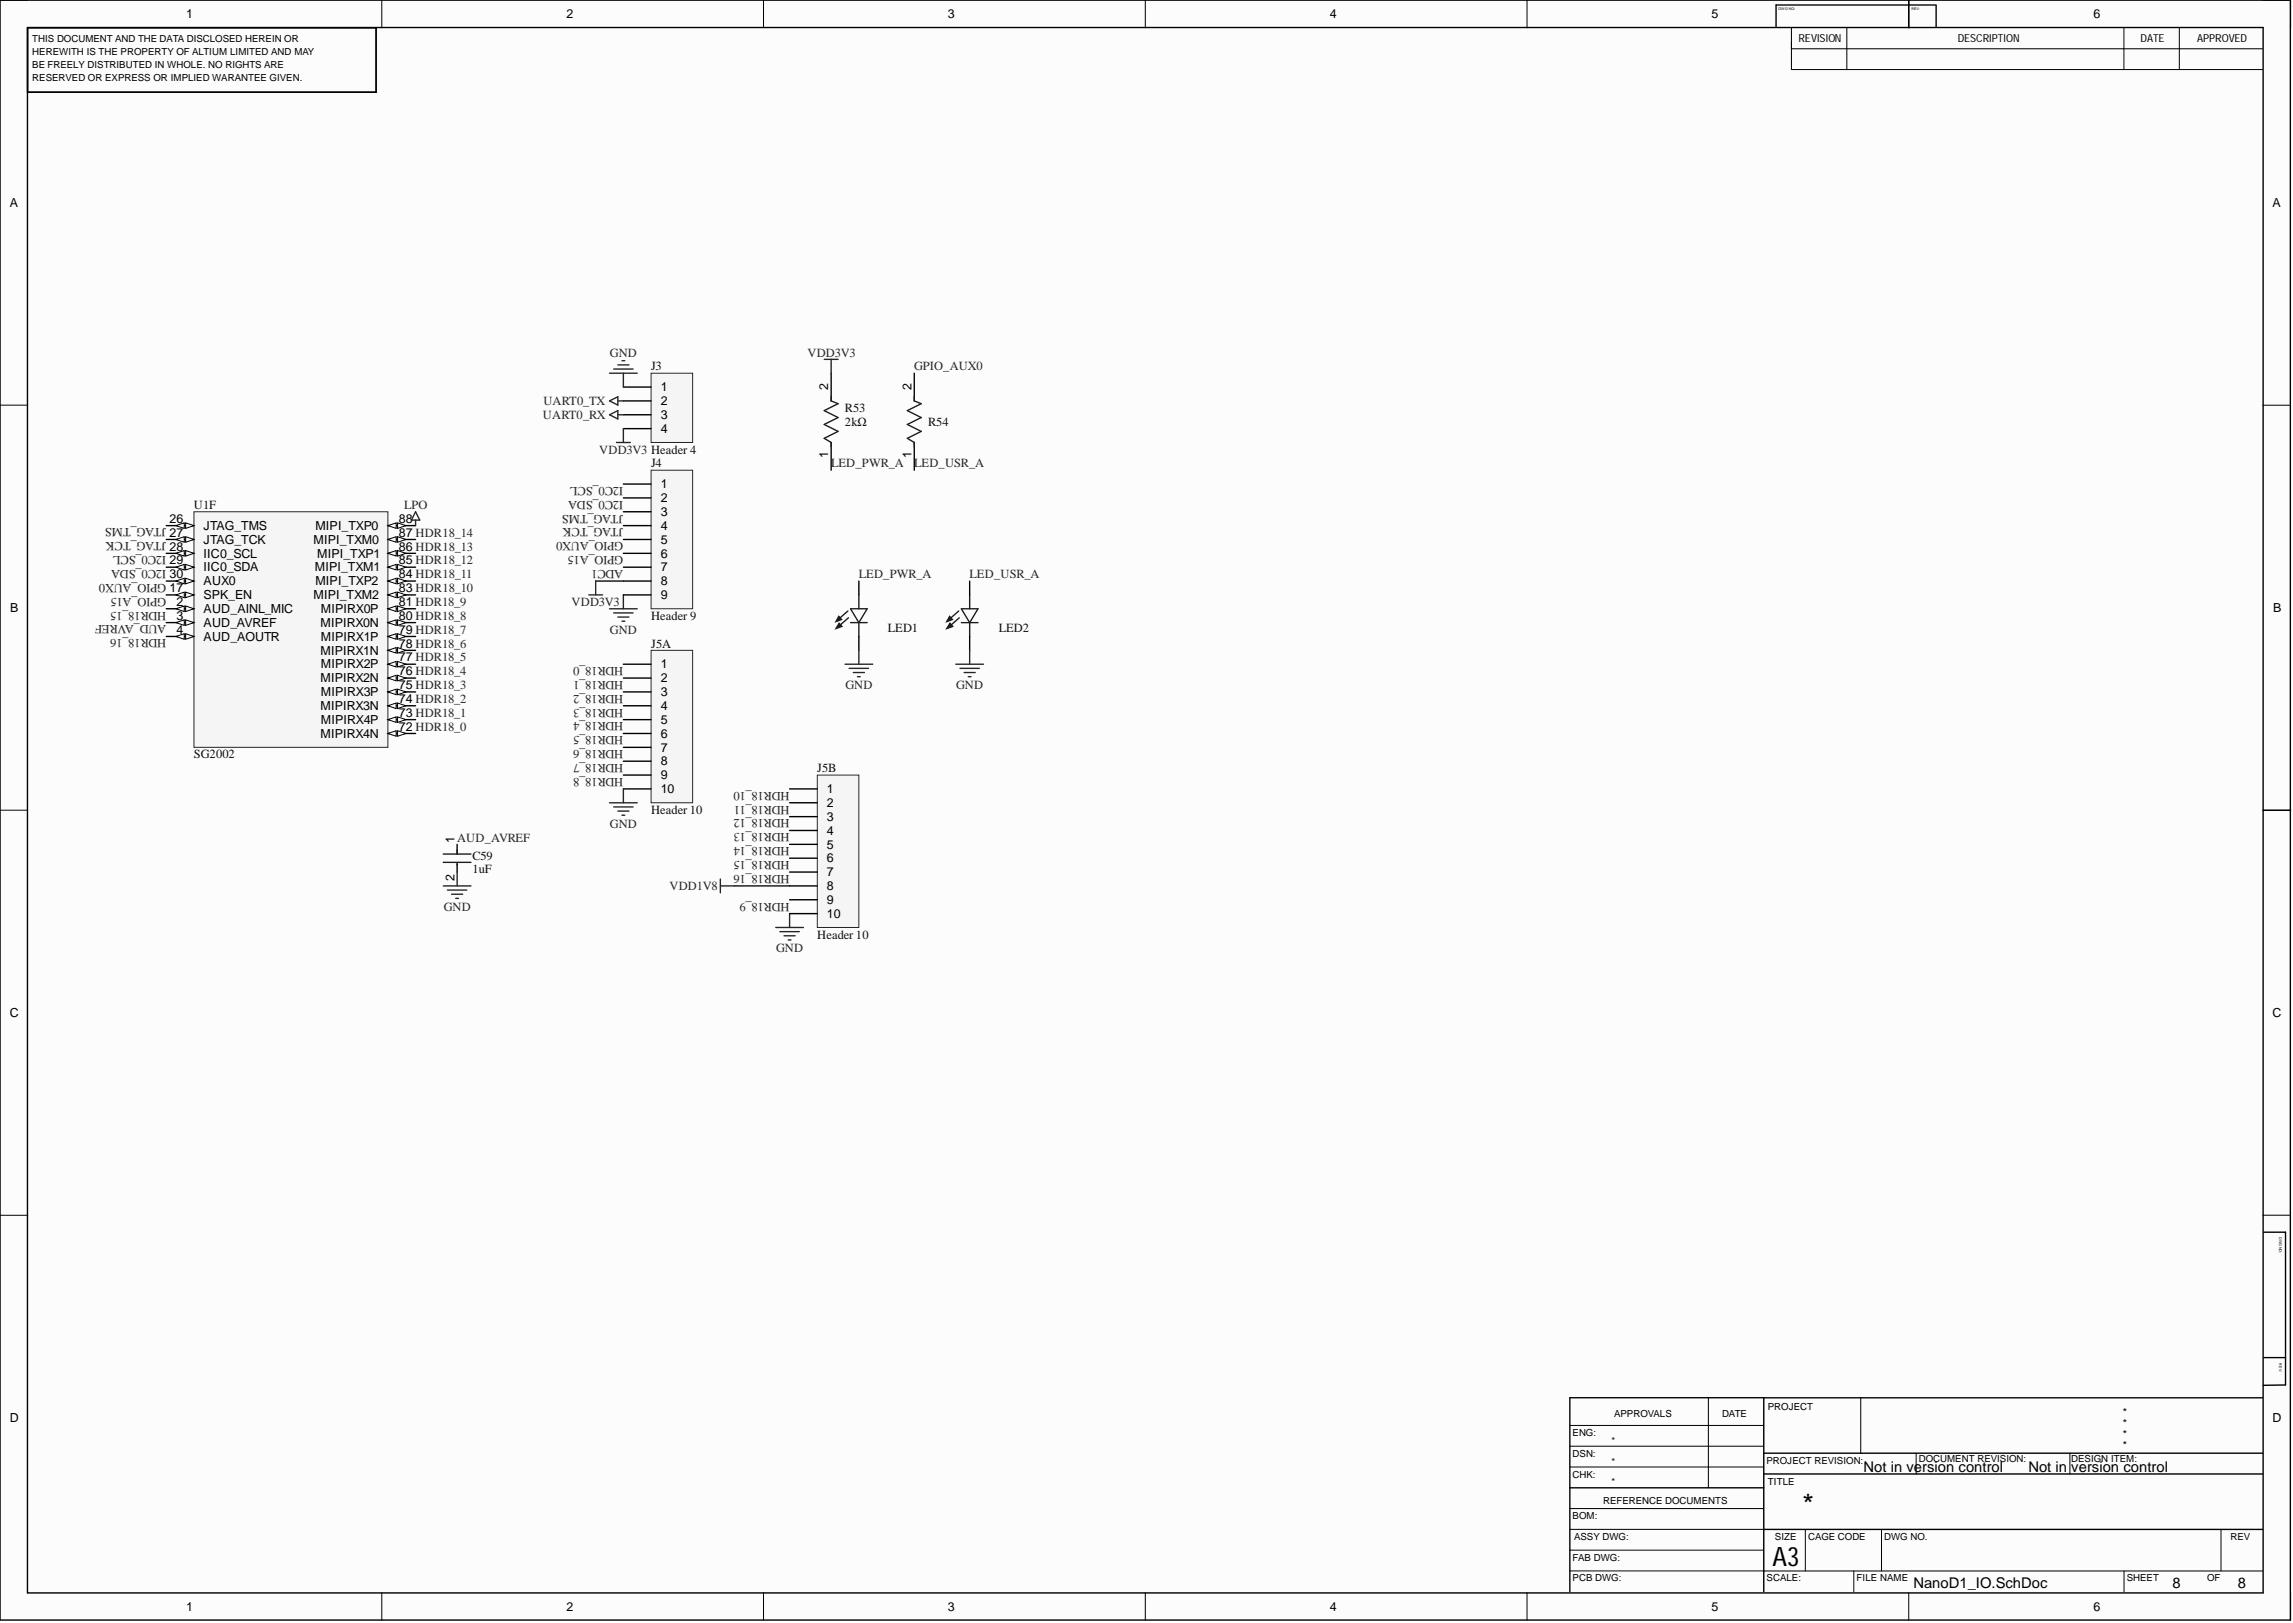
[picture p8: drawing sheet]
<svg xmlns="http://www.w3.org/2000/svg" width="420mm" height="297mm" viewBox="0 0 420 297" stroke-linecap="round" stroke-linejoin="round" font-family="sans-serif">
<defs><g id="words">
<text font-size="5.4" x="330" y="277.2">*</text>
<text font-size="4.9" x="324.5" y="286.6">A3</text>
<g font-size="2.7">
<text x="341.2" y="269.4">Not in version control</text>
<text x="371.4" y="269.4">Not in version control</text>
<text x="350.3" y="290.7">NanoD1_IO.SchDoc</text>
<text x="397.7" y="290.7">8</text>
<text x="409.7" y="290.7">8</text>
</g>
<g font-size="2.3">
<text x="34.1" y="3.3">1</text>
<text x="103.7" y="3.3">2</text>
<text x="173.5" y="3.3">3</text>
<text x="243.5" y="3.3">4</text>
<text x="313.4" y="3.3">5</text>
<text x="383.3" y="3.3">6</text>
<text x="1.8" y="37.9">A</text>
<text x="416.1" y="37.9">A</text>
<text x="121" y="71.6">1</text>
<text x="151.7" y="71.4" transform="rotate(-90 151.7 71.4)">2</text>
<text x="166.9" y="71.4" transform="rotate(-90 166.9 71.4)">2</text>
<text x="121" y="74.1">2</text>
<text x="121" y="76.7">3</text>
<text x="121" y="79.2">4</text>
<text x="151.7" y="83.9" transform="rotate(-90 151.7 83.9)">1</text>
<text x="166.9" y="83.9" transform="rotate(-90 166.9 83.9)">1</text>
<text x="121" y="89.4">1</text>
<text x="31" y="95.7">26</text>
<text x="73" y="95.7">88</text>
<text x="121" y="91.9">2</text>
<text x="121" y="94.4">3</text>
<text x="31" y="98.2">27</text>
<text x="31" y="100.8">28</text>
<text x="37.3" y="97">JTAG_TMS</text>
<text x="37.3" y="99.5">JTAG_TCK</text>
<text x="57.4" y="99.5">MIPI_TXM0</text>
<text x="57.7" y="97">MIPI_TXP0</text>
<text x="73" y="100.8">86 HDR18_13</text>
<text x="73" y="98.2">87 HDR18_14</text>
<text x="121" y="97">4</text>
<text x="121" y="99.5">5</text>
<text x="31" y="103.3">29</text>
<text x="31" y="105.8">30</text>
<text x="37.3" y="102">IIC0_SCL</text>
<text x="37.3" y="104.6">IIC0_SDA</text>
<text x="37.3" y="107.1">AUX0</text>
<text x="57.7" y="104.6">MIPI_TXM1</text>
<text x="57.7" y="107.1">MIPI_TXP2</text>
<text x="58.1" y="102">MIPI_TXP1</text>
<text x="73" y="105.8">84 HDR18_11</text>
<text x="73" y="103.3">85 HDR18_12</text>
<text x="121" y="102">6</text>
<text x="121" y="104.6">7</text>
<text x="121" y="107.1">8</text>
<text x="1.9" y="112">B</text>
<text x="31" y="108.4">17</text>
<text x="32.3" y="110.9">2</text>
<text x="32.3" y="113.4">3</text>
<text x="37.3" y="109.6">SPK_EN</text>
<text x="37.3" y="112.2">AUD_AINL_MIC</text>
<text x="57.4" y="109.6">MIPI_TXM2</text>
<text x="58.8" y="112.2">MIPIRX0P</text>
<text x="73" y="113.4">80 HDR18_8</text>
<text x="73" y="110.9">81 HDR18_9</text>
<text x="73" y="108.4">83 HDR18_10</text>
<text x="121" y="109.6">9</text>
<text x="416.2" y="112">B</text>
<text x="32.3" y="116">4</text>
<text x="37.3" y="114.7">AUD_AVREF</text>
<text x="37.3" y="117.3">AUD_AOUTR</text>
<text x="58.7" y="119.8">MIPIRX1N</text>
<text x="58.7" y="114.7">MIPIRX0N</text>
<text x="58.8" y="117.3">MIPIRX1P</text>
<text x="73" y="118.5">78 HDR18_6</text>
<text x="73" y="116">79 HDR18_7</text>
<text x="58.7" y="124.9">MIPIRX2N</text>
<text x="58.8" y="122.3">MIPIRX2P</text>
<text x="73" y="123.6">76 HDR18_4</text>
<text x="73" y="121.1">77 HDR18_5</text>
<text x="121" y="122.3">1</text>
<text x="121" y="124.9">2</text>
<text x="58.7" y="129.9">MIPIRX3N</text>
<text x="58.8" y="127.4">MIPIRX3P</text>
<text x="73" y="131.2">73 HDR18_1</text>
<text x="73" y="128.7">74 HDR18_2</text>
<text x="73" y="126.1">75 HDR18_3</text>
<text x="121" y="127.4">3</text>
<text x="121" y="129.9">4</text>
<text x="58.7" y="135">MIPIRX4N</text>
<text x="58.8" y="132.5">MIPIRX4P</text>
<text x="73" y="133.7">72 HDR18_0</text>
<text x="121" y="132.5">5</text>
<text x="121" y="135">6</text>
<text x="121" y="137.5">7</text>
<text x="121" y="140.1">8</text>
<text x="121" y="142.6">9</text>
<text x="121" y="145.1">10</text>
<text x="151.4" y="145.1">1</text>
<text x="151.4" y="147.7">2</text>
<text x="83.2" y="154.3" transform="rotate(-90 83.2 154.3)">1</text>
<text x="151.4" y="150.2">3</text>
<text x="151.4" y="152.8">4</text>
<text x="151.4" y="155.3">5</text>
<text x="83.2" y="161.2" transform="rotate(-90 83.2 161.2)">2</text>
<text x="151.4" y="157.8">6</text>
<text x="151.4" y="160.4">7</text>
<text x="151.4" y="162.9">8</text>
<text x="151.4" y="165.4">9</text>
<text x="151.4" y="168">10</text>
<text x="1.8" y="186.1">C</text>
<text x="416.1" y="186.1">C</text>
<text x="1.8" y="260.3">D</text>
<text x="416.1" y="260.3">D</text>
<text x="34.1" y="294.8">1</text>
<text x="103.7" y="294.8">2</text>
<text x="173.5" y="294.8">3</text>
<text x="243.5" y="294.8">4</text>
<text x="313.4" y="294.8">5</text>
<text x="383.3" y="294.8">6</text>
</g>
<g font-size="2.3" fill="#262626">
<text x="111.7" y="65.3">GND</text>
<text x="147.8" y="65.3">VDD3V3</text>
<text x="167.4" y="67.8">GPIO_AUX0</text>
<text x="99.4" y="76.7">UART0_RX</text>
<text x="99.5" y="74.1">UART0_TX</text>
<text x="109.7" y="83">VDD3V3 Header 4</text>
<text x="114.1" y="89.1" transform="rotate(-180 114.1 89.1)">I2C0_SCL</text>
<text x="152.2" y="85.6">LED_PWR_A</text>
<text x="167.4" y="85.6">LED_USR_A</text>
<text x="74" y="93.2">LPO</text>
<text x="114.1" y="91.6" transform="rotate(-180 114.1 91.6)">I2C0_SDA</text>
<text x="114.1" y="94.2" transform="rotate(-180 114.1 94.2)">JTAG_TMS</text>
<text x="30.4" y="101.8" transform="rotate(-180 30.4 101.8)">I2C0_SCL</text>
<text x="30.4" y="96.7" transform="rotate(-180 30.4 96.7)">JTAG_TMS</text>
<text x="30.4" y="99.2" transform="rotate(-180 30.4 99.2)">JTAG_TCK</text>
<text x="114.1" y="96.7" transform="rotate(-180 114.1 96.7)">JTAG_TCK</text>
<text x="114.1" y="99.2" transform="rotate(-180 114.1 99.2)">GPIO_AUX0</text>
<text x="114.1" y="101.8" transform="rotate(-180 114.1 101.8)">GPIO_A15</text>
<text x="30.4" y="104.3" transform="rotate(-180 30.4 104.3)">I2C0_SDA</text>
<text x="30.4" y="106.9" transform="rotate(-180 30.4 106.9)">GPIO_AUX0</text>
<text x="114.1" y="104.3" transform="rotate(-180 114.1 104.3)">ADC1</text>
<text x="157.2" y="105.8">LED_PWR_A</text>
<text x="177.5" y="105.8">LED_USR_A</text>
<text x="30.4" y="109.4" transform="rotate(-180 30.4 109.4)">GPIO_A15</text>
<text x="30.4" y="111.9" transform="rotate(-180 30.4 111.9)">HDR18_15</text>
<text x="104.7" y="110.9">VDD3V3</text>
<text x="30.4" y="114.5" transform="rotate(-180 30.4 114.5)">AUD_AVREF</text>
<text x="30.4" y="117" transform="rotate(-180 30.4 117)">HDR18_16</text>
<text x="111.7" y="116">GND</text>
<text x="114.1" y="122.1" transform="rotate(-180 114.1 122.1)">HDR18_0</text>
<text x="114.1" y="124.6" transform="rotate(-180 114.1 124.6)">HDR18_1</text>
<text x="114.1" y="127.1" transform="rotate(-180 114.1 127.1)">HDR18_2</text>
<text x="114.1" y="129.7" transform="rotate(-180 114.1 129.7)">HDR18_3</text>
<text x="154.8" y="126.1">GND</text>
<text x="175.1" y="126.1">GND</text>
<text x="114.1" y="132.2" transform="rotate(-180 114.1 132.2)">HDR18_4</text>
<text x="114.1" y="134.8" transform="rotate(-180 114.1 134.8)">HDR18_5</text>
<text x="114.1" y="137.3" transform="rotate(-180 114.1 137.3)">HDR18_6</text>
<text x="114.1" y="139.8" transform="rotate(-180 114.1 139.8)">HDR18_7</text>
<text x="114.1" y="142.4" transform="rotate(-180 114.1 142.4)">HDR18_8</text>
<text x="144.6" y="144.9" transform="rotate(-180 144.6 144.9)">HDR18_10</text>
<text x="144.6" y="147.4" transform="rotate(-180 144.6 147.4)">HDR18_11</text>
<text x="144.6" y="150" transform="rotate(-180 144.6 150)">HDR18_12</text>
<text x="83.7" y="154">AUD_AVREF</text>
<text x="111.7" y="151.5">GND</text>
<text x="144.6" y="152.5" transform="rotate(-180 144.6 152.5)">HDR18_13</text>
<text x="144.6" y="155" transform="rotate(-180 144.6 155)">HDR18_14</text>
<text x="144.6" y="157.6" transform="rotate(-180 144.6 157.6)">HDR18_15</text>
<text x="144.6" y="160.1" transform="rotate(-180 144.6 160.1)">HDR18_16</text>
<text x="81.2" y="166.7">GND</text>
<text x="122.6" y="162.9">VDD1V8</text>
<text x="144.6" y="165.2" transform="rotate(-180 144.6 165.2)">HDR18_9</text>
<text x="142.1" y="174.3">GND</text>
</g>
<g font-size="2.3" fill="#0e0e0e">
<text x="119.2" y="67.8">J3</text>
<text x="154.7" y="77.9">2kΩ</text>
<text x="154.7" y="75.4">R53</text>
<text x="169.9" y="77.9">R54</text>
<text x="119.2" y="85.6">J4</text>
<text x="35.5" y="93.2">U1F</text>
<text x="119.2" y="113.4">Header 9</text>
<text x="119.2" y="118.5">J5A</text>
<text x="162.6" y="115.7">LED1</text>
<text x="182.8" y="115.7">LED2</text>
<text x="35.5" y="138.8">SG2002</text>
<text x="149.6" y="141.3">J5B</text>
<text x="119.2" y="149">Header 10</text>
<text x="86.5" y="159.9">1uF</text>
<text x="86.5" y="157.3">C59</text>
<text x="149.6" y="171.8">Header 10</text>
</g>
<g font-size="2">
<text x="329.3" y="7.7">REVISION</text>
<text x="358.4" y="7.7">DESCRIPTION</text>
<text x="391.9" y="7.7">DATE</text>
<text x="402.3" y="7.7">APPROVED</text>
<text x="388.7" y="263.2">*</text>
<text x="388.7" y="259.2">*</text>
<text x="388.7" y="261.2">*</text>
<text x="388.7" y="265.2">*</text>
</g>
<g font-size="1.8">
<text x="5.9" y="7.6">THIS DOCUMENT AND THE DATA DISCLOSED HEREIN OR</text>
<text x="5.9" y="10.1">HEREWITH IS THE PROPERTY OF ALTIUM LIMITED AND MAY</text>
<text x="5.9" y="12.5">BE FREELY DISTRIBUTED IN WHOLE. NO RIGHTS ARE</text>
<text x="5.9" y="14.9">RESERVED OR EXPRESS OR IMPLIED WARANTEE GIVEN.</text>
<text x="323.7" y="258">PROJECT</text>
<text x="287.9" y="262.8">ENG:</text>
<text x="295.5" y="259.3">APPROVALS</text>
<text x="315.3" y="259.3">DATE</text>
<text x="287.9" y="266.6">DSN:</text>
<text x="295" y="264.3">*</text>
<text x="295" y="268.1">*</text>
<text x="323.4" y="267.9">PROJECT REVISION:</text>
<text x="351.3" y="267.6">DOCUMENT REVISION:</text>
<text x="379.2" y="267.6">DESIGN ITEM:</text>
<text x="287.9" y="270.4">CHK:</text>
<text x="293.5" y="275.2">REFERENCE DOCUMENTS</text>
<text x="295" y="271.7">*</text>
<text x="323.7" y="271.7">TITLE</text>
<text x="287.9" y="278">BOM:</text>
<text x="288.2" y="281.8">ASSY DWG:</text>
<text x="324.9" y="281.8">SIZE</text>
<text x="331" y="281.8">CAGE CODE</text>
<text x="345" y="281.8">DWG NO.</text>
<text x="408.4" y="281.8">REV</text>
<text x="287.9" y="285.6">FAB DWG:</text>
<text x="287.9" y="289.4">PCB DWG:</text>
<text x="323.4" y="289.4">SCALE:</text>
<text x="339.9" y="289.4">FILE NAME</text>
<text x="389.4" y="289.4">SHEET</text>
<text x="404.1" y="289.4">OF</text>
</g>
<g font-size=".7">
<text x="325.6" y="1.8">DWG NO:</text>
<text x="350" y="1.8">REV:</text>
<text x="417.3" y="226.4" transform="rotate(90 417.3 226.4)">DWG NO:</text>
<text x="417.3" y="249.5" transform="rotate(90 417.3 249.5)">REV:</text>
</g>
</g></defs>
<g fill="#fcfcfc">
<path d="M0 0h419.4v296.5h-419.4z" fill-rule="evenodd"/>
<path d="M5.1 5.1h409.2v286.4h-409.2z" fill-rule="evenodd"/>
</g>
<g fill="none" stroke="#000" stroke-width=".18">
<path d="M0 0h5.1M69.9 0v5.1M139.8 0v5.1M209.7 0v5.1M279.6 0v5.1M328 5.1v7.6h86.2M328 8.9h86.2M338.1 5.1v7.6M349.5 0v5.1M388.8 5.1v7.6M399 5.1v7.6M414.3 0h5.1v5.1"/>
<path d="M0 74.1h5.1M414.3 74.2h5.1M0 148.3h5.1M414.3 148.3h5.1M0 222.4h5.1M414.3 222.4h5.1M312.8 255.8v16.5M340.7 255.8v10.2M287.4 264.7h35.5M287.4 260.9h35.5M287.4 268.5h35.5M287.4 279.9h35.5"/>
<path d="M287.4 276.1h35.5M330.5 279.9v7.6M344.5 279.9v7.6M350.8 266v3.8M379 266v3.8M406.6 279.9v7.6M69.9 291.5v5M139.8 291.5v5M209.7 291.5v5M279.6 291.5v5M287.4 287.5h126.8M287.4 283.7h35.5"/>
<path d="M339.4 287.5v3.8M349.5 291.5v5M388.9 287.5v3.8M419.4 291.5v5"/>
</g>
<g fill="none" stroke="#000" stroke-width=".25">
<path d="M0 0v296.5h419.3v-296.5h-419.3M5 5.1h63.9v11.8h-63.9M325.2 .9v4M325.2 .9h29.3M349.5 0v5M354.5 1v4M414.3 148.3h5.1M414.4 225.5h4v28h-4M322.9 255.8v35.5M414.2 255.8h-126.8v35.5M414.4 248.5h4M287.4 272.3h35.5"/>
<path d="M322.9 266h91.3M322.9 269.8h91.3M322.9 279.9h91.3M5 291.5v-286.5h409.3v286.5h-409.3"/>
</g>
<path d="M35.5 93.7h35.5v43.1h-35.5z" fill-rule="evenodd" fill="#f5f5f5"/>
<path d="M35.5 93.7h35.5v43.1h-35.5z" fill="none" stroke="#262626" stroke-width=".18"/>
<path d="M30.4 96.2h5.1" fill="none" stroke="#000" stroke-width=".25"/>
<path d="M34 95.7l1.5 .5-1.5 .5z" fill="#fbfbfb"/>
<path d="M34 95.7l1.5 .5-1.5 .5z" fill="none" stroke="#000" stroke-width=".18"/>
<path d="M32.2 96.2l1.5-.5v1z" fill="#fbfbfb"/>
<path d="M32.2 96.2l1.5-.5v1z" fill="none" stroke="#000" stroke-width=".18"/>
<path d="M30.4 98.7h5.1" fill="none" stroke="#000" stroke-width=".25"/>
<path d="M34 98.2l1.5 .5-1.5 .5z" fill="#fbfbfb"/>
<path d="M34 98.2l1.5 .5-1.5 .5z" fill="none" stroke="#000" stroke-width=".18"/>
<path d="M32.2 98.7l1.5-.5v1z" fill="#fbfbfb"/>
<path d="M32.2 98.7l1.5-.5v1z" fill="none" stroke="#000" stroke-width=".18"/>
<path d="M30.4 101.3h5.1" fill="none" stroke="#000" stroke-width=".25"/>
<path d="M34 100.8l1.5 .5-1.5 .5z" fill="#fbfbfb"/>
<path d="M34 100.8l1.5 .5-1.5 .5z" fill="none" stroke="#000" stroke-width=".18"/>
<path d="M32.2 101.3l1.5-.5v1z" fill="#fbfbfb"/>
<path d="M32.2 101.3l1.5-.5v1z" fill="none" stroke="#000" stroke-width=".18"/>
<path d="M30.4 103.8h5.1" fill="none" stroke="#000" stroke-width=".25"/>
<path d="M34 103.3l1.5 .5-1.5 .5z" fill="#fbfbfb"/>
<path d="M34 103.3l1.5 .5-1.5 .5z" fill="none" stroke="#000" stroke-width=".18"/>
<path d="M32.2 103.8l1.5-.5v1z" fill="#fbfbfb"/>
<path d="M32.2 103.8l1.5-.5v1z" fill="none" stroke="#000" stroke-width=".18"/>
<path d="M30.4 106.3h5.1" fill="none" stroke="#000" stroke-width=".25"/>
<path d="M34 105.8l1.5 .5-1.5 .5z" fill="#fbfbfb"/>
<path d="M34 105.8l1.5 .5-1.5 .5z" fill="none" stroke="#000" stroke-width=".18"/>
<path d="M32.2 106.3l1.5-.5v1z" fill="#fbfbfb"/>
<path d="M32.2 106.3l1.5-.5v1z" fill="none" stroke="#000" stroke-width=".18"/>
<path d="M30.4 108.9h5.1" fill="none" stroke="#000" stroke-width=".25"/>
<path d="M34 108.4l1.5 .5-1.5 .5z" fill="#fbfbfb"/>
<path d="M34 108.4l1.5 .5-1.5 .5z" fill="none" stroke="#000" stroke-width=".18"/>
<path d="M32.2 108.9l1.5-.5v1z" fill="#fbfbfb"/>
<path d="M32.2 108.9l1.5-.5v1z" fill="none" stroke="#000" stroke-width=".18"/>
<path d="M30.4 111.4h5.1" fill="none" stroke="#000" stroke-width=".25"/>
<path d="M34 110.9l1.5 .5-1.5 .5z" fill="#fbfbfb"/>
<path d="M34 110.9l1.5 .5-1.5 .5z" fill="none" stroke="#000" stroke-width=".18"/>
<path d="M32.2 111.4l1.5-.5v1z" fill="#fbfbfb"/>
<path d="M32.2 111.4l1.5-.5v1z" fill="none" stroke="#000" stroke-width=".18"/>
<path d="M30.4 114h5.1" fill="none" stroke="#000" stroke-width=".25"/>
<path d="M34 113.4l1.5 .6-1.5 .5z" fill="#fbfbfb"/>
<path d="M34 113.4l1.5 .6-1.5 .5z" fill="none" stroke="#000" stroke-width=".18"/>
<path d="M32.2 114l1.5-.6v1.1z" fill="#fbfbfb"/>
<path d="M32.2 114l1.5-.6v1.1z" fill="none" stroke="#000" stroke-width=".18"/>
<path d="M30.4 116.5h5.1" fill="none" stroke="#000" stroke-width=".25"/>
<path d="M34 116l1.5 .5-1.5 .5z" fill="#fbfbfb"/>
<path d="M34 116l1.5 .5-1.5 .5z" fill="none" stroke="#000" stroke-width=".18"/>
<path d="M32.2 116.5l1.5-.5v1z" fill="#fbfbfb"/>
<path d="M32.2 116.5l1.5-.5v1z" fill="none" stroke="#000" stroke-width=".18"/>
<path d="M71 134.2h5.1" fill="none" stroke="#000" stroke-width=".25"/>
<path d="M71 134.2l1.5-.5v1.1z" fill="#fbfbfb"/>
<path d="M71 134.2l1.5-.5v1.1z" fill="none" stroke="#000" stroke-width=".18"/>
<path d="M72.8 133.7l1.5 .5-1.5 .6z" fill="#fbfbfb"/>
<path d="M72.8 133.7l1.5 .5-1.5 .6z" fill="none" stroke="#000" stroke-width=".18"/>
<path d="M71 131.7h5.1" fill="none" stroke="#000" stroke-width=".25"/>
<path d="M71 131.7l1.5-.5v1z" fill="#fbfbfb"/>
<path d="M71 131.7l1.5-.5v1z" fill="none" stroke="#000" stroke-width=".18"/>
<path d="M72.8 131.2l1.5 .5-1.5 .5z" fill="#fbfbfb"/>
<path d="M72.8 131.2l1.5 .5-1.5 .5z" fill="none" stroke="#000" stroke-width=".18"/>
<path d="M71 129.2h5.1" fill="none" stroke="#000" stroke-width=".25"/>
<path d="M71 129.2l1.5-.5v1z" fill="#fbfbfb"/>
<path d="M71 129.2l1.5-.5v1z" fill="none" stroke="#000" stroke-width=".18"/>
<path d="M72.8 128.7l1.5 .5-1.5 .5z" fill="#fbfbfb"/>
<path d="M72.8 128.7l1.5 .5-1.5 .5z" fill="none" stroke="#000" stroke-width=".18"/>
<path d="M71 126.6h5.1" fill="none" stroke="#000" stroke-width=".25"/>
<path d="M71 126.6l1.5-.5v1z" fill="#fbfbfb"/>
<path d="M71 126.6l1.5-.5v1z" fill="none" stroke="#000" stroke-width=".18"/>
<path d="M72.8 126.1l1.5 .5-1.5 .5z" fill="#fbfbfb"/>
<path d="M72.8 126.1l1.5 .5-1.5 .5z" fill="none" stroke="#000" stroke-width=".18"/>
<path d="M71 124.1h5.1" fill="none" stroke="#000" stroke-width=".25"/>
<path d="M71 124.1l1.5-.5v1z" fill="#fbfbfb"/>
<path d="M71 124.1l1.5-.5v1z" fill="none" stroke="#000" stroke-width=".18"/>
<path d="M72.8 123.6l1.5 .5-1.5 .5z" fill="#fbfbfb"/>
<path d="M72.8 123.6l1.5 .5-1.5 .5z" fill="none" stroke="#000" stroke-width=".18"/>
<path d="M71 121.6h5.1" fill="none" stroke="#000" stroke-width=".25"/>
<path d="M71 121.6l1.5-.5v1z" fill="#fbfbfb"/>
<path d="M71 121.6l1.5-.5v1z" fill="none" stroke="#000" stroke-width=".18"/>
<path d="M72.8 121.1l1.5 .5-1.5 .5z" fill="#fbfbfb"/>
<path d="M72.8 121.1l1.5 .5-1.5 .5z" fill="none" stroke="#000" stroke-width=".18"/>
<path d="M71 119h5.1" fill="none" stroke="#000" stroke-width=".25"/>
<path d="M71 119l1.5-.5v1z" fill="#fbfbfb"/>
<path d="M71 119l1.5-.5v1z" fill="none" stroke="#000" stroke-width=".18"/>
<path d="M72.8 118.5l1.5 .5-1.5 .5z" fill="#fbfbfb"/>
<path d="M72.8 118.5l1.5 .5-1.5 .5z" fill="none" stroke="#000" stroke-width=".18"/>
<path d="M71 116.5h5.1" fill="none" stroke="#000" stroke-width=".25"/>
<path d="M71 116.5l1.5-.5v1z" fill="#fbfbfb"/>
<path d="M71 116.5l1.5-.5v1z" fill="none" stroke="#000" stroke-width=".18"/>
<path d="M72.8 116l1.5 .5-1.5 .5z" fill="#fbfbfb"/>
<path d="M72.8 116l1.5 .5-1.5 .5z" fill="none" stroke="#000" stroke-width=".18"/>
<path d="M71 114h5.1" fill="none" stroke="#000" stroke-width=".25"/>
<path d="M71 114l1.5-.6v1.1z" fill="#fbfbfb"/>
<path d="M71 114l1.5-.6v1.1z" fill="none" stroke="#000" stroke-width=".18"/>
<path d="M72.8 113.4l1.5 .6-1.5 .5z" fill="#fbfbfb"/>
<path d="M72.8 113.4l1.5 .6-1.5 .5z" fill="none" stroke="#000" stroke-width=".18"/>
<path d="M71 111.4h5.1" fill="none" stroke="#000" stroke-width=".25"/>
<path d="M71 111.4l1.5-.5v1z" fill="#fbfbfb"/>
<path d="M71 111.4l1.5-.5v1z" fill="none" stroke="#000" stroke-width=".18"/>
<path d="M72.8 110.9l1.5 .5-1.5 .5z" fill="#fbfbfb"/>
<path d="M72.8 110.9l1.5 .5-1.5 .5z" fill="none" stroke="#000" stroke-width=".18"/>
<path d="M71 108.9h5.1" fill="none" stroke="#000" stroke-width=".25"/>
<path d="M71 108.9l1.5-.5v1z" fill="#fbfbfb"/>
<path d="M71 108.9l1.5-.5v1z" fill="none" stroke="#000" stroke-width=".18"/>
<path d="M72.8 108.4l1.5 .5-1.5 .5z" fill="#fbfbfb"/>
<path d="M72.8 108.4l1.5 .5-1.5 .5z" fill="none" stroke="#000" stroke-width=".18"/>
<path d="M71 106.3h5.1" fill="none" stroke="#000" stroke-width=".25"/>
<path d="M71 106.3l1.5-.5v1z" fill="#fbfbfb"/>
<path d="M71 106.3l1.5-.5v1z" fill="none" stroke="#000" stroke-width=".18"/>
<path d="M72.8 105.8l1.5 .5-1.5 .5z" fill="#fbfbfb"/>
<path d="M72.8 105.8l1.5 .5-1.5 .5z" fill="none" stroke="#000" stroke-width=".18"/>
<path d="M71 103.8h5.1" fill="none" stroke="#000" stroke-width=".25"/>
<path d="M71 103.8l1.5-.5v1z" fill="#fbfbfb"/>
<path d="M71 103.8l1.5-.5v1z" fill="none" stroke="#000" stroke-width=".18"/>
<path d="M72.8 103.3l1.5 .5-1.5 .5z" fill="#fbfbfb"/>
<path d="M72.8 103.3l1.5 .5-1.5 .5z" fill="none" stroke="#000" stroke-width=".18"/>
<path d="M71 101.3h5.1" fill="none" stroke="#000" stroke-width=".25"/>
<path d="M71 101.3l1.5-.5v1z" fill="#fbfbfb"/>
<path d="M71 101.3l1.5-.5v1z" fill="none" stroke="#000" stroke-width=".18"/>
<path d="M72.8 100.8l1.5 .5-1.5 .5z" fill="#fbfbfb"/>
<path d="M72.8 100.8l1.5 .5-1.5 .5z" fill="none" stroke="#000" stroke-width=".18"/>
<path d="M71 98.7h5.1" fill="none" stroke="#000" stroke-width=".25"/>
<path d="M71 98.7l1.5-.5v1z" fill="#fbfbfb"/>
<path d="M71 98.7l1.5-.5v1z" fill="none" stroke="#000" stroke-width=".18"/>
<path d="M72.8 98.2l1.5 .5-1.5 .5z" fill="#fbfbfb"/>
<path d="M72.8 98.2l1.5 .5-1.5 .5z" fill="none" stroke="#000" stroke-width=".18"/>
<path d="M71 96.2h5.1" fill="none" stroke="#000" stroke-width=".25"/>
<path d="M71 96.2l1.5-.5v1z" fill="#fbfbfb"/>
<path d="M71 96.2l1.5-.5v1z" fill="none" stroke="#000" stroke-width=".18"/>
<path d="M72.8 95.7l1.5 .5-1.5 .5z" fill="#fbfbfb"/>
<path d="M72.8 95.7l1.5 .5-1.5 .5z" fill="none" stroke="#000" stroke-width=".18"/>
<path d="M119.2 68.3h7.6v12.7h-7.6z" fill-rule="evenodd" fill="#f5f5f5"/>
<path d="M119.2 68.3h7.6v12.7h-7.6z" fill="none" stroke="#262626" stroke-width=".18"/>
<path d="M114.1 70.8h5.1M114.1 73.4h5.1M114.1 75.9h5.1M114.1 78.4h5.1M152.2 68.3v5.1M167.4 68.3v5.1M152.2 81v5.1M167.4 81v5.1" fill="none" stroke="#000" stroke-width=".25"/>
<path d="M152.2 72.6v.8l1.2 .5-2.5 1.3 2.5 1.2-2.5 1.3 2.5 1.3-2.5 1.2 1.3 .8v.7M167.4 72.6v.8l1.3 .5-2.6 1.3 2.6 1.2-2.6 1.3 2.6 1.3-2.6 1.2 1.3 .8v.7M155.2 111.8l-2 1.8M155.3 113.1l-2 1.7M155.7 111.4h3.1l-1.6 2.6zM155.7 114h3.1M157.2 108.9v2.5M157.2 114v2.5" fill="none" stroke="#1c1c1c" stroke-width=".25"/>
<path d="M153.6 112.8l.5 .6-1 .4z" fill="#1c1c1c"/>
<path d="M153.6 112.8l.5 .6-1 .4z" fill="none" stroke="#1c1c1c" stroke-width=".25"/>
<path d="M153.6 114.1l.5 .5-1 .4z" fill="#1c1c1c"/>
<path d="M153.6 114.1l.5 .5-1 .4zM175.5 111.8l-2 1.8M175.6 113.1l-2 1.7M176 111.4h3.1l-1.6 2.6zM176 114h3.1M177.5 108.9v2.5M177.5 114v2.5" fill="none" stroke="#1c1c1c" stroke-width=".25"/>
<path d="M157.2 106.3v2.6M157.2 116.5v2.5" fill="none" stroke="#000" stroke-width=".25"/>
<path d="M173.9 112.8l.5 .6-1.1 .4z" fill="#1c1c1c"/>
<path d="M173.9 112.8l.5 .6-1.1 .4z" fill="none" stroke="#1c1c1c" stroke-width=".25"/>
<path d="M173.9 114.1l.5 .6-1.1 .3z" fill="#1c1c1c"/>
<path d="M173.9 114.1l.5 .6-1.1 .3zM81.2 156.3h5M81.2 157.8h5M83.7 155.5v.8M83.7 158.1v.2" fill="none" stroke="#1c1c1c" stroke-width=".25"/>
<path d="M177.5 106.3v2.6M177.5 116.5v2.5M83.7 154.5v1.8M83.7 158.1v1.5" fill="none" stroke="#000" stroke-width=".25"/>
<g fill="none" stroke="#262626" stroke-width=".25">
<path d="M111.6 68.3h5.1M111.6 73.4l1.5-.8v1.5zM111.6 75.9l1.5-.7v1.5zM112.4 67.5h3.5M113.1 66.8h2M113.1 73.4h1M113.1 75.9h1M113.9 66h.5M114.1 68.3v2.5M114.1 78.4v2.6M150.9 65.8h2.5M152.2 65.8v2.5"/>
<path d="M76.1 93.7l.7 1.5h-1.5zM76.1 95.2v1M112.9 81h2.5M107.8 108.9h2.5M109.1 106.3v2.6M111.6 111.4h5.1M112.4 112.2h3.5M113.1 112.9h2M113.9 113.7h.5M114.1 108.9v2.5M157.2 119v2.6M177.5 119v2.6"/>
<path d="M154.7 121.6h5.1M155.5 122.3h3.5M156.2 123.1h2.1M157 123.8h.5M175 121.6h5.1M175.8 122.3h3.5M176.5 123.1h2M177.3 123.8h.5M83.7 159.6v2.5M81.2 162.1h5M81.9 162.9h3.6M82.7 163.7h2"/>
<path d="M83.4 164.4h.5M131.9 162.1h2.5M131.9 160.9v2.5M142 169.7h5.1M142.8 170.5h3.5M143.5 171.3h2.1M144.3 172h.5M144.6 167.2v2.5"/>
</g>
<path d="M119.2 86.1h7.6v25.3h-7.6z" fill-rule="evenodd" fill="#f5f5f5"/>
<path d="M119.2 86.1h7.6v25.3h-7.6z" fill="none" stroke="#262626" stroke-width=".18"/>
<path d="M114.1 88.6h5.1M114.1 91.1h5.1M114.1 93.7h5.1M114.1 96.2h5.1M114.1 98.7h5.1M114.1 101.3h5.1M114.1 103.8h5.1M114.1 106.3h5.1M114.1 108.9h5.1" fill="none" stroke="#000" stroke-width=".25"/>
<path d="M119.2 119h7.6v27.9h-7.6z" fill-rule="evenodd" fill="#f5f5f5"/>
<path d="M119.2 119h7.6v27.9h-7.6z" fill="none" stroke="#262626" stroke-width=".18"/>
<path d="M114.1 121.6h5.1M114.1 124.1h5.1M114.1 126.6h5.1M114.1 129.2h5.1M114.1 131.7h5.1M114.1 134.2h5.1M114.1 136.8h5.1M114.1 139.3h5.1M114.1 141.9h5.1M114.1 144.4h5.1" fill="none" stroke="#000" stroke-width=".25"/>
<path d="M149.6 141.9h7.6v27.8h-7.6z" fill-rule="evenodd" fill="#f5f5f5"/>
<path d="M149.6 141.9h7.6v27.8h-7.6z" fill="none" stroke="#262626" stroke-width=".18"/>
<path d="M144.6 144.4h5M144.6 146.9h5M144.6 149.5h5M144.6 152h5M144.6 154.5h5M144.6 157.1h5M144.6 159.6h5M144.6 162.1h5M144.6 164.7h5M144.6 167.2h5" fill="none" stroke="#000" stroke-width=".25"/>
<path d="M111.6 146.9h5.1M112.4 147.7h3.5M113.1 148.4h2M113.9 149.2h.5M114.1 144.4v2.5" fill="none" stroke="#262626" stroke-width=".25"/>
<path d="M109.1 106.3h5M134.4 162.1h10.2" fill="none" stroke="#0e0e0e" stroke-width=".25"/>
<use href="#words"/>
</svg>
